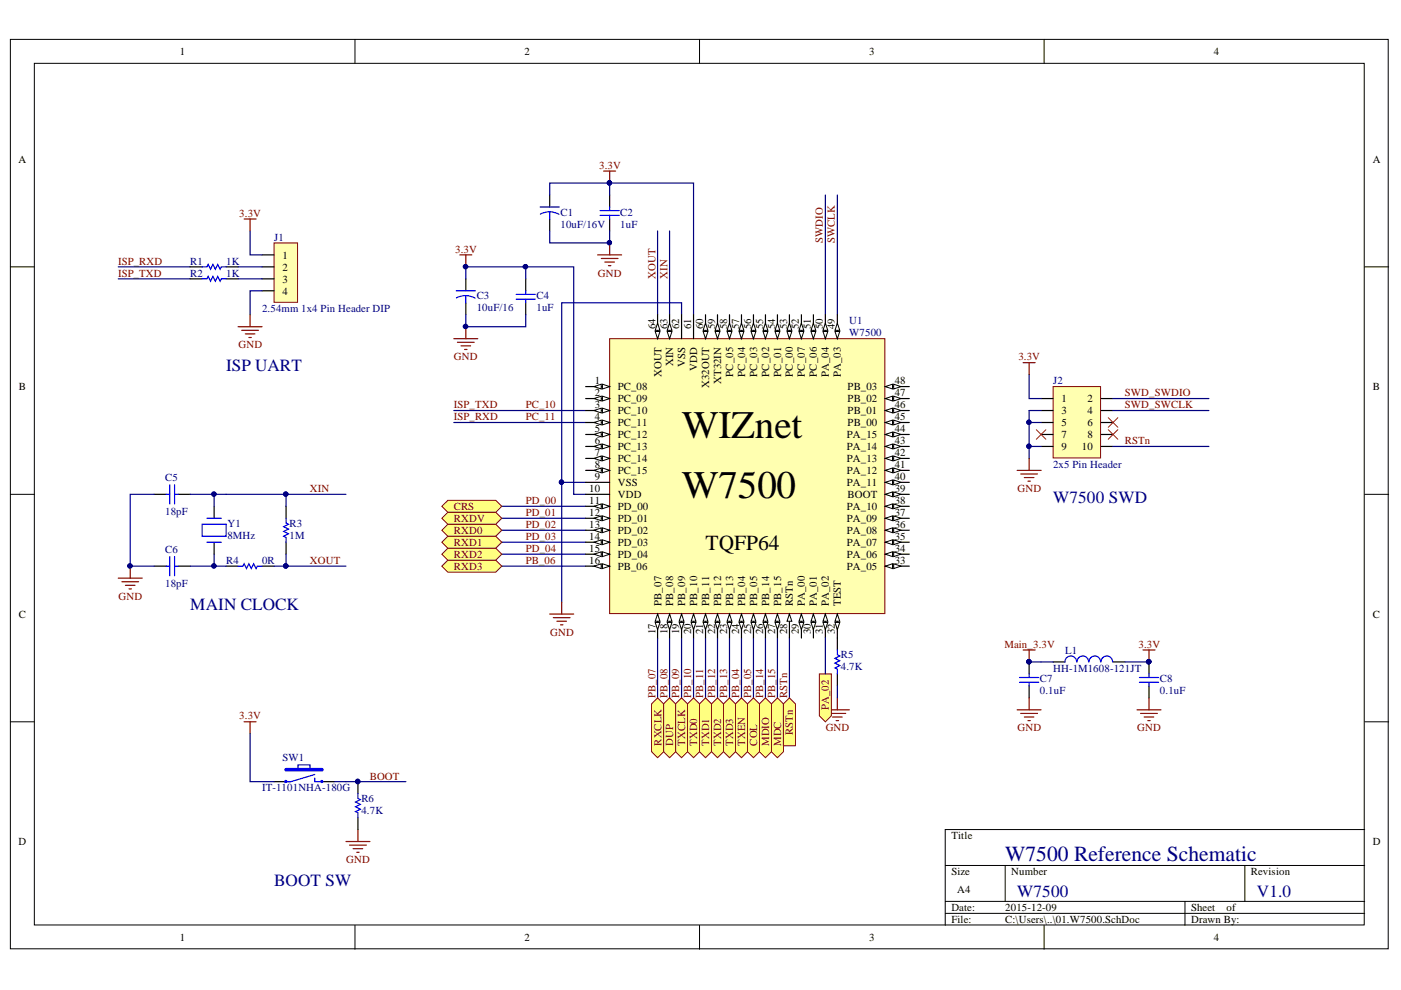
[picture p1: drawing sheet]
<svg xmlns="http://www.w3.org/2000/svg" width="297mm" height="210mm" viewBox="0 0 297 210" stroke-linecap="round" stroke-linejoin="round" font-family="sans-serif">
<defs><g id="words">
<g font-size="8.3">
<text x="144.5" y="92.9">WIZnet</text>
<text x="144.5" y="105.5">W7500</text>
</g>
<text font-size="4.6" x="149.6" y="116.5">TQFP64</text>
<text font-size="4.6" fill="#000080" x="213.1" y="182.5">W7500 Reference Schematic</text>
<g font-size="3.6" fill="#000080">
<text x="48" y="78.7">ISP UART</text>
<text x="223.3" y="106.6">W7500 SWD</text>
<text x="40.3" y="129.4">MAIN CLOCK</text>
<text x="58.1" y="187.8">BOOT SW</text>
<text x="215.7" y="190.3">W7500</text>
<text x="266.5" y="190.3">V1.0</text>
</g>
<g font-size="2.3">
<text x="38.1" y="11.7">1</text>
<text x="111.2" y="11.7">2</text>
<text x="184.3" y="11.7">3</text>
<text x="257.4" y="11.7">4</text>
<text x="3.9" y="34.5">A</text>
<text x="291.1" y="34.5">A</text>
<text x="59.9" y="54.8">1</text>
<text x="59.9" y="57.4">2</text>
<text x="59.9" y="59.9">3</text>
<text x="59.9" y="62.4">4</text>
<text x="139" y="69.8" transform="rotate(-90 139 69.8)">64</text>
<text x="141.5" y="69.8" transform="rotate(-90 141.5 69.8)">63</text>
<text x="144" y="69.8" transform="rotate(-90 144 69.8)">62</text>
<text x="146.6" y="69.8" transform="rotate(-90 146.6 69.8)">61</text>
<text x="149.1" y="69.8" transform="rotate(-90 149.1 69.8)">60</text>
<text x="151.6" y="69.8" transform="rotate(-90 151.6 69.8)">59</text>
<text x="154.2" y="69.8" transform="rotate(-90 154.2 69.8)">58</text>
<text x="156.7" y="69.8" transform="rotate(-90 156.7 69.8)">57</text>
<text x="159.2" y="69.8" transform="rotate(-90 159.2 69.8)">56</text>
<text x="161.8" y="69.8" transform="rotate(-90 161.8 69.8)">55</text>
<text x="164.3" y="69.8" transform="rotate(-90 164.3 69.8)">54</text>
<text x="166.9" y="69.8" transform="rotate(-90 166.9 69.8)">53</text>
<text x="169.4" y="69.8" transform="rotate(-90 169.4 69.8)">52</text>
<text x="171.9" y="69.8" transform="rotate(-90 171.9 69.8)">51</text>
<text x="174.5" y="69.8" transform="rotate(-90 174.5 69.8)">50</text>
<text x="177" y="69.8" transform="rotate(-90 177 69.8)">49</text>
<text x="142.8" y="77.7" transform="rotate(-90 142.8 77.7)">XIN</text>
<text x="145.3" y="77.8" transform="rotate(-90 145.3 77.8)">VSS</text>
<text x="4" y="82.7">B</text>
<text x="126.1" y="81.5">1</text>
<text x="126.1" y="84">2</text>
<text x="131" y="82.7">PC_08</text>
<text x="140.2" y="79.9" transform="rotate(-90 140.2 79.9)">XOUT</text>
<text x="147.8" y="78.6" transform="rotate(-90 147.8 78.6)">VDD</text>
<text x="150.4" y="82.2" transform="rotate(-90 150.4 82.2)">X32OUT</text>
<text x="152.9" y="81.4" transform="rotate(-90 152.9 81.4)">XT32IN</text>
<text x="155.4" y="79.9" transform="rotate(-90 155.4 79.9)">PC_05</text>
<text x="158" y="79.9" transform="rotate(-90 158 79.9)">PC_04</text>
<text x="160.5" y="79.9" transform="rotate(-90 160.5 79.9)">PC_03</text>
<text x="163.1" y="79.9" transform="rotate(-90 163.1 79.9)">PC_02</text>
<text x="165.6" y="79.9" transform="rotate(-90 165.6 79.9)">PC_01</text>
<text x="168.1" y="79.9" transform="rotate(-90 168.1 79.9)">PC_00</text>
<text x="170.7" y="79.9" transform="rotate(-90 170.7 79.9)">PC_07</text>
<text x="173.2" y="79.9" transform="rotate(-90 173.2 79.9)">PC_06</text>
<text x="175.7" y="79.9" transform="rotate(-90 175.7 79.9)">PA_04</text>
<text x="178.3" y="79.9" transform="rotate(-90 178.3 79.9)">PA_03</text>
<text x="179.7" y="82.7">PB_03</text>
<text x="189.7" y="84">47</text>
<text x="189.7" y="81.5">48</text>
<text x="291.1" y="82.7">B</text>
<text x="126.1" y="86.5">3</text>
<text x="126.1" y="89.1">4</text>
<text x="131" y="85.3">PC_09</text>
<text x="131" y="87.8">PC_10</text>
<text x="179.7" y="87.8">PB_01</text>
<text x="179.7" y="85.3">PB_02</text>
<text x="189.7" y="89.1">45</text>
<text x="189.7" y="86.5">46</text>
<text x="225" y="85.3">1</text>
<text x="225" y="87.8">3</text>
<text x="230.5" y="85.3">2</text>
<text x="230.5" y="87.8">4</text>
<text x="126.1" y="91.6">5</text>
<text x="126.1" y="94.1">6</text>
<text x="131" y="90.3">PC_11</text>
<text x="131" y="92.9">PC_12</text>
<text x="131" y="95.4">PC_13</text>
<text x="179.5" y="95.4">PA_14</text>
<text x="179.5" y="92.9">PA_15</text>
<text x="179.7" y="90.3">PB_00</text>
<text x="189.7" y="94.1">43</text>
<text x="189.7" y="91.6">44</text>
<text x="225" y="90.3">5</text>
<text x="225" y="92.9">7</text>
<text x="225" y="95.4">9</text>
<text x="229.4" y="95.4">10</text>
<text x="230.5" y="90.3">6</text>
<text x="230.5" y="92.9">8</text>
<text x="126.1" y="96.7">7</text>
<text x="126.1" y="99.2">8</text>
<text x="126.1" y="101.7">9</text>
<text x="131" y="97.9">PC_14</text>
<text x="131" y="100.5">PC_15</text>
<text x="179.5" y="100.5">PA_12</text>
<text x="179.5" y="97.9">PA_13</text>
<text x="189.7" y="101.7">40</text>
<text x="189.7" y="99.2">41</text>
<text x="189.7" y="96.7">42</text>
<text x="124.9" y="104.4">10</text>
<text x="124.9" y="106.9">11</text>
<text x="131" y="103">VSS</text>
<text x="131" y="105.6">VDD</text>
<text x="179.5" y="103">PA_11</text>
<text x="179.7" y="105.6">BOOT</text>
<text x="189.7" y="106.9">38</text>
<text x="189.7" y="104.4">39</text>
<text x="124.9" y="109.4">12</text>
<text x="124.9" y="112">13</text>
<text x="131" y="108.2">PD_00</text>
<text x="131" y="110.7">PD_01</text>
<text x="131" y="113.2">PD_02</text>
<text x="179.5" y="113.2">PA_08</text>
<text x="179.5" y="110.7">PA_09</text>
<text x="179.5" y="108.2">PA_10</text>
<text x="189.7" y="112">36</text>
<text x="189.7" y="109.4">37</text>
<text x="124.9" y="114.5">14</text>
<text x="124.9" y="117">15</text>
<text x="124.9" y="119.6">16</text>
<text x="131" y="115.8">PD_03</text>
<text x="131" y="118.3">PD_04</text>
<text x="179.5" y="118.3">PA_06</text>
<text x="179.5" y="115.8">PA_07</text>
<text x="189.7" y="119.6">33</text>
<text x="189.7" y="117">34</text>
<text x="189.7" y="114.5">35</text>
<text x="131" y="120.8">PB_06</text>
<text x="179.5" y="120.8">PA_05</text>
<text x="4" y="131">C</text>
<text x="140.2" y="128.4" transform="rotate(-90 140.2 128.4)">PB_07</text>
<text x="142.8" y="128.4" transform="rotate(-90 142.8 128.4)">PB_08</text>
<text x="145.3" y="128.4" transform="rotate(-90 145.3 128.4)">PB_09</text>
<text x="147.8" y="128.4" transform="rotate(-90 147.8 128.4)">PB_10</text>
<text x="150.4" y="128.4" transform="rotate(-90 150.4 128.4)">PB_11</text>
<text x="152.9" y="128.4" transform="rotate(-90 152.9 128.4)">PB_12</text>
<text x="155.4" y="128.4" transform="rotate(-90 155.4 128.4)">PB_13</text>
<text x="158" y="128.4" transform="rotate(-90 158 128.4)">PB_04</text>
<text x="160.5" y="128.4" transform="rotate(-90 160.5 128.4)">PB_05</text>
<text x="163.1" y="128.4" transform="rotate(-90 163.1 128.4)">PB_14</text>
<text x="165.6" y="128.4" transform="rotate(-90 165.6 128.4)">PB_15</text>
<text x="168.1" y="128.4" transform="rotate(-90 168.1 128.4)">RSTn</text>
<text x="170.7" y="128.4" transform="rotate(-90 170.7 128.4)">PA_00</text>
<text x="173.2" y="128.4" transform="rotate(-90 173.2 128.4)">PA_01</text>
<text x="175.7" y="128.4" transform="rotate(-90 175.7 128.4)">PA_02</text>
<text x="178.3" y="128.4" transform="rotate(-90 178.3 128.4)">TEST</text>
<text x="291.1" y="131">C</text>
<text x="139" y="134.5" transform="rotate(-90 139 134.5)">17</text>
<text x="141.5" y="134.5" transform="rotate(-90 141.5 134.5)">18</text>
<text x="144" y="134.5" transform="rotate(-90 144 134.5)">19</text>
<text x="146.6" y="134.5" transform="rotate(-90 146.6 134.5)">20</text>
<text x="149.1" y="134.5" transform="rotate(-90 149.1 134.5)">21</text>
<text x="151.6" y="134.5" transform="rotate(-90 151.6 134.5)">22</text>
<text x="154.2" y="134.5" transform="rotate(-90 154.2 134.5)">23</text>
<text x="156.7" y="134.5" transform="rotate(-90 156.7 134.5)">24</text>
<text x="159.2" y="134.5" transform="rotate(-90 159.2 134.5)">25</text>
<text x="161.8" y="134.5" transform="rotate(-90 161.8 134.5)">26</text>
<text x="164.3" y="134.5" transform="rotate(-90 164.3 134.5)">27</text>
<text x="166.9" y="134.5" transform="rotate(-90 166.9 134.5)">28</text>
<text x="169.4" y="134.5" transform="rotate(-90 169.4 134.5)">29</text>
<text x="171.9" y="134.5" transform="rotate(-90 171.9 134.5)">30</text>
<text x="174.5" y="134.5" transform="rotate(-90 174.5 134.5)">31</text>
<text x="177" y="134.5" transform="rotate(-90 177 134.5)">32</text>
<text x="3.9" y="179.2">D</text>
<text x="201.7" y="177.9">Title</text>
<text x="291.1" y="179.2">D</text>
<text x="201.7" y="185.6">Size</text>
<text x="214.4" y="185.6">Number</text>
<text x="265.2" y="185.6">Revision</text>
<text x="203" y="189.4">A4</text>
<text x="201.7" y="193.2">Date:</text>
<text x="201.7" y="195.7">File:</text>
<text x="213.1" y="193.2">2015-12-09</text>
<text x="213.1" y="195.7">C:\Users\..\01.W7500.SchDoc</text>
<text x="252.5" y="193.2">Sheet</text>
<text x="252.5" y="195.7">Drawn By:</text>
<text x="260.1" y="193.2">of</text>
<text x="38.1" y="199.5">1</text>
<text x="111.2" y="199.5">2</text>
<text x="184.3" y="199.5">3</text>
<text x="257.4" y="199.5">4</text>
</g>
<g font-size="2.3" fill="#800000">
<text x="127" y="35.7">3.3V</text>
<text x="50.7" y="46">3.3V</text>
<text x="96.5" y="53.6">3.3V</text>
<text x="174.5" y="51.5" transform="rotate(-90 174.5 51.5)">SWDIO</text>
<text x="177" y="51.5" transform="rotate(-90 177 51.5)">SWCLK</text>
<text x="25" y="56.1">ISP_RXD</text>
<text x="25" y="58.6">ISP_TXD</text>
<text x="126.8" y="58.6">GND</text>
<text x="139" y="59.2" transform="rotate(-90 139 59.2)">XOUT</text>
<text x="141.5" y="59.2" transform="rotate(-90 141.5 59.2)">XIN</text>
<text x="50.6" y="73.9">GND</text>
<text x="96.2" y="76.4">GND</text>
<text x="215.9" y="76.4">3.3V</text>
<text x="238.5" y="84">SWD_SWDIO</text>
<text x="96.2" y="89.1">ISP_RXD</text>
<text x="96.2" y="86.5">ISP_TXD</text>
<text x="111.5" y="86.5">PC_10</text>
<text x="111.5" y="89.1">PC_11</text>
<text x="238.5" y="86.5">SWD_SWCLK</text>
<text x="238.5" y="94.1">RSTn</text>
<text x="65.7" y="104.4">XIN</text>
<text x="111.5" y="106.9">PD_00</text>
<text x="215.7" y="104.4">GND</text>
<text x="96.2" y="113.2">RXD0</text>
<text x="96.2" y="110.7">RXDV</text>
<text x="96.2" y="108.2">CRS</text>
<text x="111.5" y="109.4">PD_01</text>
<text x="111.5" y="112">PD_02</text>
<text x="65.7" y="119.6">XOUT</text>
<text x="96.2" y="118.3">RXD2</text>
<text x="96.2" y="115.8">RXD1</text>
<text x="111.5" y="114.5">PD_03</text>
<text x="111.5" y="117">PD_04</text>
<text x="111.5" y="119.6">PB_06</text>
<text x="96.2" y="120.8">RXD3</text>
<text x="25.1" y="127.2">GND</text>
<text x="116.6" y="134.8">GND</text>
<text x="213" y="137.3">Main_3.3V</text>
<text x="241.4" y="137.3">3.3V</text>
<text x="139" y="148" transform="rotate(-90 139 148)">PB_07</text>
<text x="141.5" y="148" transform="rotate(-90 141.5 148)">PB_08</text>
<text x="144" y="148" transform="rotate(-90 144 148)">PB_09</text>
<text x="146.6" y="148" transform="rotate(-90 146.6 148)">PB_10</text>
<text x="149.1" y="148" transform="rotate(-90 149.1 148)">PB_11</text>
<text x="151.6" y="148" transform="rotate(-90 151.6 148)">PB_12</text>
<text x="154.2" y="148" transform="rotate(-90 154.2 148)">PB_13</text>
<text x="156.7" y="148" transform="rotate(-90 156.7 148)">PB_04</text>
<text x="159.2" y="148" transform="rotate(-90 159.2 148)">PB_05</text>
<text x="161.8" y="148" transform="rotate(-90 161.8 148)">PB_14</text>
<text x="164.3" y="148" transform="rotate(-90 164.3 148)">PB_15</text>
<text x="166.9" y="148" transform="rotate(-90 166.9 148)">RSTn</text>
<text x="50.7" y="152.5">3.3V</text>
<text x="168.1" y="155.8" transform="rotate(-90 168.1 155.8)">RSTn</text>
<text x="175.1" y="155.1">GND</text>
<text x="175.7" y="150.5" transform="rotate(-90 175.7 150.5)">PA_02</text>
<text x="215.7" y="155.1">GND</text>
<text x="241.1" y="155.1">GND</text>
<text x="140.2" y="158.1" transform="rotate(-90 140.2 158.1)">RXCLK</text>
<text x="142.8" y="158.1" transform="rotate(-90 142.8 158.1)">DUP</text>
<text x="145.3" y="158.1" transform="rotate(-90 145.3 158.1)">TXCLK</text>
<text x="147.8" y="158.1" transform="rotate(-90 147.8 158.1)">TXD0</text>
<text x="150.4" y="158.1" transform="rotate(-90 150.4 158.1)">TXD1</text>
<text x="152.9" y="158.1" transform="rotate(-90 152.9 158.1)">TXD2</text>
<text x="155.4" y="158.1" transform="rotate(-90 155.4 158.1)">TXD3</text>
<text x="158" y="158.1" transform="rotate(-90 158 158.1)">TXEN</text>
<text x="160.5" y="158.1" transform="rotate(-90 160.5 158.1)">COL</text>
<text x="163.1" y="158.1" transform="rotate(-90 163.1 158.1)">MDIO</text>
<text x="165.6" y="158.1" transform="rotate(-90 165.6 158.1)">MDC</text>
<text x="78.4" y="165.3">BOOT</text>
<text x="73.4" y="183">GND</text>
</g>
<g font-size="2.3" fill="#000080">
<text x="118.8" y="45.7">C1</text>
<text x="131.5" y="45.7">C2</text>
<text x="58.1" y="51">J1</text>
<text x="118.8" y="48.3">10uF/16V</text>
<text x="131.5" y="48.3">1uF</text>
<text x="40.3" y="56.1">R1</text>
<text x="40.3" y="58.6">R2</text>
<text x="48" y="56.1">1K</text>
<text x="48" y="58.6">1K</text>
<text x="101.1" y="63.5">C3</text>
<text x="101.1" y="66">10uF/16</text>
<text x="113.7" y="63.5">C4</text>
<text x="113.7" y="66">1uF</text>
<text x="55.6" y="66.2">2.54mm 1x4 Pin Header DIP</text>
<text x="180.1" y="68.8">U1</text>
<text x="180.1" y="71.3">W7500</text>
<text x="223.3" y="81.5">J2</text>
<text x="35" y="102">C5</text>
<text x="223.3" y="99.2">2x5 Pin Header</text>
<text x="35" y="109.2">18pF</text>
<text x="48.2" y="111.7">Y1</text>
<text x="61.4" y="111.7">R3</text>
<text x="35" y="117.3">C6</text>
<text x="48" y="119.6">R4</text>
<text x="48.2" y="114.2">8MHz</text>
<text x="55.6" y="119.6">0R</text>
<text x="61.4" y="114.2">1M</text>
<text x="35" y="124.4">18pF</text>
<text x="178.3" y="139.6">R5</text>
<text x="178.3" y="142.1">4.7K</text>
<text x="223.3" y="142.4">HH-1M1608-121JT</text>
<text x="225.8" y="138.6">L1</text>
<text x="220.5" y="144.7">C7</text>
<text x="220.5" y="147.2">0.1uF</text>
<text x="245.9" y="144.7">C8</text>
<text x="245.9" y="147.2">0.1uF</text>
<text x="59.9" y="161.4">SW1</text>
<text x="55.6" y="167.8">IT-1101NHA-180G</text>
<text x="76.6" y="170.1">R6</text>
<text x="76.6" y="172.6">4.7K</text>
</g>
</g></defs>
<g fill="#fff" stroke="#000" stroke-width=".21">
<path d="M2.2 8.4h292.1v192.8h-292.1z"/>
<path d="M7.3 13.4h281.9v182.7h-281.9z"/>
</g>
<g fill="none" stroke="#000" stroke-width=".21">
<path d="M75.3 8.4v5M148.3 8.4v5M221.4 8.4v5M2.2 56.6h5.1M289.3 56.6h5.1M2.2 104.8h5.1M289.3 104.8h5.1M2.2 153h5.1M289.3 153h5.1M289.3 175.9h-88.9v20.3M75.3 196.2v5.1M148.3 196.2v5.1"/>
<path d="M200.4 183.5h88.9M200.4 191.1h88.9M200.4 193.7h88.9M213.1 183.5v7.6M221.4 196.2v5.1M251.2 191.1v5.1M263.9 183.5v7.6"/>
</g>
<g fill="none" stroke="#000080" stroke-width=".25">
<path d="M129.3 38.8h17.7v27.9M98.8 59.1v-2.5h12.7v2.5M116.5 49v2.5h12.8v-2.5M116.5 41.4v-2.6h12.8v2.6M139.4 49v17.7M142 49v17.7M175 41.4v25.3M177.5 41.4v25.3M98.8 66.7v2.6h12.7v-2.6M144.5 66.7v-2.5h-25.4v38.1M96.2 89.6h28M96.2 87h28"/>
<path d="M106.4 117.5h17.8M106.4 115h17.8M106.4 112.4h17.8M106.4 109.9h17.8M106.4 107.3h17.8M124.2 102.3h-5.1v25.4M106.4 120h17.8M139.4 135.3v12.7M142 135.3v12.7M144.5 135.3v12.7M147 135.3v12.7M149.6 135.3v12.7"/>
<path d="M152.1 135.3v12.7M154.7 135.3v12.7M157.2 135.3v12.7M159.7 135.3v12.7M162.3 135.3v12.7M164.8 135.3v12.7M167.4 135.3v12.7M70.8 165.7h15.3"/>
</g>
<g fill="#000080" stroke="#000080" stroke-width=".21">
<circle cx="119" cy="102.2" r=".46"/>
<circle cx="98.7" cy="56.5" r=".46"/>
<circle cx="98.7" cy="69.2" r=".46"/>
<circle cx="111.4" cy="56.5" r=".46"/>
<circle cx="129.2" cy="51.5" r=".46"/>
<circle cx="129.2" cy="38.8" r=".46"/>
<circle cx="75.8" cy="165.7" r=".46"/>
</g>
<g fill="none" stroke="#800000" stroke-width=".25">
<path d="M128 36.3h2.5M129.3 36.3v2.5M97.5 54h2.5M98.8 54v2.6M126.7 54h5.1M127.5 54.8h3.5M128.2 55.6h2.1M129 56.3h.5M129.3 51.5v2.5M96.2 71.8h5.1M97 72.6h3.5M97.7 73.3h2.1"/>
<path d="M98.5 74.1h.5M98.8 69.3v2.5M116.5 130.2h5.1M117.3 131h3.6M118.1 131.7h2M118.8 132.5h.5M119.1 127.7v2.5M51.8 153h2.5M53 153v2.6M73.4 178.4h5M74.1 179.2h3.6M74.9 179.9h2"/>
<path d="M75.9 175.9v2.5M75.6 180.7h.5"/>
</g>
<path d="M98.8 59.1v2.6M111.5 59.1v2.6M116.5 41.4v2.5M116.5 46.4v2.6M129.3 41.4v2.5M129.3 46.4v2.6M98.8 64.2v2.5M111.5 64.2v2.5" fill="none" stroke="#000" stroke-width=".25"/>
<g fill="none" stroke="#00f" stroke-width=".25">
<path d="M114.5 43.9h4.1M116.5 44.9l1.3 .2 .7 .3M116.5 44.9l-1.2 .2-.7 .3M116.5 44.9v1.5M127.2 45.7h4.1M127.2 44.7h4.1M129.3 43.9v.8M129.3 45.7v.7M96.7 61.7h4.1M98.8 62.7l.8 .1 1.1 .4M98.8 62.7l-1.3 .1-.7 .4M98.8 62.7v1.5"/>
<path d="M109.4 63.4h4.1M109.4 62.4h4.1M111.5 61.7v.7M111.5 63.4v.8"/>
</g>
<path d="M223.3 82h10v15.1h-10z" fill="#ffffb0" stroke="#800000" stroke-width=".21"/>
<path d="M220.7 84.5h2.6M220.7 87h2.6M220.7 89.6h2.6M220.7 92.1h2.6M220.7 94.7h2.6M233.4 84.5h2.6M233.4 87h2.6M233.4 89.6h2.6M233.4 92.1h2.6M233.4 94.7h2.6" fill="none" stroke="#000" stroke-width=".25"/>
<path d="M218.2 79.4v5.1h2.5M218.2 94.7h2.5M218.2 89.6h2.5M220.7 87h-2.5v10.2" fill="none" stroke="#000080" stroke-width=".25"/>
<g fill="#000080" stroke="#000080" stroke-width=".21">
<circle cx="218.1" cy="89.5" r=".46"/>
<circle cx="218.1" cy="94.6" r=".46"/>
</g>
<path d="M216.9 76.9h2.6M218.2 76.9v2.5M215.7 99.7h5M218.2 97.2v2.5M216.4 100.5h3.6M217.2 101.3h2M217.9 102h.5" fill="none" stroke="#800000" stroke-width=".25"/>
<path d="M219.7 91.1l2.1 2M221.8 91.1l-2.1 2M235 88.6l2 2M235 91.1l2 2M237 88.6l-2 2M237 91.1l-2 2" fill="none" stroke="#f00" stroke-width=".21"/>
<g fill="#ffff80" stroke="#800000" stroke-width=".21">
<path d="M158.5 149.2l1.2-1.2 1.3 1.2v10.2l-1.3 1.3-1.2-1.3z" fill-rule="evenodd"/>
<path d="M155.9 149.2l1.3-1.2 1.3 1.2v10.2l-1.3 1.3-1.3-1.3z" fill-rule="evenodd"/>
<path d="M153.4 149.2l1.3-1.2 1.2 1.2v10.2l-1.2 1.3-1.3-1.3z" fill-rule="evenodd"/>
<path d="M150.9 149.2l1.2-1.2 1.3 1.2v10.2l-1.3 1.3-1.2-1.3z" fill-rule="evenodd"/>
<path d="M148.3 149.2l1.3-1.2 1.3 1.2v10.2l-1.3 1.3-1.3-1.3z" fill-rule="evenodd"/>
<path d="M145.8 149.2l1.2-1.2 1.3 1.2v10.2l-1.3 1.3-1.2-1.3z" fill-rule="evenodd"/>
<path d="M143.2 149.2l1.3-1.2 1.3 1.2v10.2l-1.3 1.3-1.3-1.3z" fill-rule="evenodd"/>
<path d="M140.7 149.2l1.3-1.2 1.2 1.2v10.2l-1.2 1.3-1.3-1.3z" fill-rule="evenodd"/>
<path d="M138.1 149.2l1.3-1.2 1.3 1.2v10.2l-1.3 1.3-1.3-1.3z" fill-rule="evenodd"/>
<path d="M93.7 120l1.3-1.2h10.1l1.3 1.2-1.3 1.3h-10.1z" fill-rule="evenodd"/>
<path d="M93.7 117.5l1.3-1.3h10.1l1.3 1.3-1.3 1.3h-10.1z" fill-rule="evenodd"/>
<path d="M93.7 115l1.3-1.3h10.1l1.3 1.3-1.3 1.2h-10.1z" fill-rule="evenodd"/>
<path d="M93.7 112.4l1.3-1.2h10.1l1.3 1.2-1.3 1.3h-10.1z" fill-rule="evenodd"/>
<path d="M93.7 109.9l1.3-1.3h10.1l1.3 1.3-1.3 1.3h-10.1z" fill-rule="evenodd"/>
<path d="M93.7 107.3l1.3-1.2h10.1l1.3 1.2-1.3 1.3h-10.1z" fill-rule="evenodd"/>
<path d="M163.6 149.2l1.2-1.2 1.3 1.2v10.2l-1.3 1.3-1.2-1.3z" fill-rule="evenodd"/>
<path d="M161 149.2l1.3-1.2 1.3 1.2v10.2l-1.3 1.3-1.3-1.3z" fill-rule="evenodd"/>
</g>
<path d="M177.5 135.3v2.5M177.5 142.9v2.5" fill="none" stroke="#000" stroke-width=".25"/>
<path d="M177.5 137.8v1l.5 .3-1 .5 1 .5-1 .5 1 .5-1 .5 .5 .3v1" fill="none" stroke="#00f" stroke-width=".25"/>
<path d="M175 150.5h5.1M175.8 151.3h3.5M176.5 152h2.1M177.3 152.8h.5M177.5 148v2.5" fill="none" stroke="#800000" stroke-width=".25"/>
<path d="M111.5 56.6h10.1v48.2h2.6M177.5 145.4v2.6" fill="none" stroke="#000080" stroke-width=".25"/>
<circle cx="111.4" cy="56.5" r=".46" fill="#000080" stroke="#000080" stroke-width=".21"/>
<path d="M58.1 51.5h5v12.6h-5z" fill="#ffffb0" stroke="#800000" stroke-width=".21"/>
<g fill="none" stroke="#000" stroke-width=".25">
<path d="M40.3 56.6h2.6M40.3 59.1h2.6M47.9 56.6h2.6M47.9 59.1h2.6M55.6 54h2.5M55.6 56.6h2.5M55.6 59.1h2.5M55.6 61.7h2.5M32.7 104.8h2.5M37.8 104.8h2.5M45.4 107.3v2.6M45.4 115v2.5"/>
<path d="M60.6 107.3v2.6M60.6 115v2.5M32.7 120h2.5M37.8 120h2.5M47.9 120h2.6M55.6 120h2.5M58.1 165.7h2.5M68.3 165.7h2.5M75.9 165.7v2.6M75.9 173.3v2.6"/>
</g>
<g fill="none" stroke="#000080" stroke-width=".25">
<path d="M25.1 56.6h15.2M25.1 59.1h15.2M50.5 56.6h5.1M50.5 59.1h5.1M53 49v5h2.6M55.6 61.7h-2.6v5M236 84.5h20.3M236 87h20.3M236 94.7h20.3M32.7 104.8h-5.1v15.2h5.1M40.3 104.8h5.1v2.5M45.4 117.5v2.5h-5.1"/>
<path d="M45.4 104.8h15.2v2.5M60.6 104.8h12.8M60.6 120h12.8M53 155.6v10.1h5.1"/>
</g>
<path d="M51.8 46.4h2.5M53 46.4v2.6M50.5 69.3h5.1M51.2 70h3.6M52 70.8h2M52.8 71.6h.5M53 66.7v2.6M25.1 122.6h5.1M25.8 123.3h3.6M26.6 124.1h2M27.4 124.9h.5M27.6 120v2.6" fill="none" stroke="#800000" stroke-width=".25"/>
<g fill="none" stroke="#00f" stroke-width=".25">
<path d="M42.9 56.6h1l.2-.5 .5 1 .5-1 .6 1 .5-1 .5 1 .2-.5h1M42.9 59.1h1l.2-.5 .5 1 .5-1 .6 1 .5-1 .5 1 .2-.5h1M35.2 104.8h.8M36 102.8v4M36 118v4.1M37 102.8v4M37 118v4.1M37 104.8h.8M42.9 111.2h5v2.5h-5zM43.9 109.9h3M43.9 115h3M60.6 109.9v1l.6 .3-1.1 .5 1.1 .5-1.1 .5 1.1 .5-1.1 .5 .5 .2v1.1"/>
<path d="M35.2 120h.8M37 120h.8M50.5 120h1l.3-.5 .5 1 .5-1 .5 1 .5-1 .5 1 .2-.5h1.1M60.6 165.7h1.1h-1.1M63.2 163.2v-1h2.5v1M66.7 165v.7h1.6M66.7 164.2l-5 1.5M75.9 168.3v1l.5 .2-1 .5 1 .6-1 .5 1 .5-1 .5 .5 .2v1"/>
<circle cx="60.6" cy="165.7" r=".22"/>
<circle cx="68.2" cy="165.7" r=".21"/>
</g>
<path d="M60.6 163.2h7.7" fill="none" stroke="#00f" stroke-width=".76"/>
<g fill="#000080" stroke="#000080" stroke-width=".21">
<circle cx="75.8" cy="165.7" r=".46"/>
<circle cx="45.3" cy="104.8" r=".46"/>
<circle cx="45.3" cy="120" r=".46"/>
<circle cx="27.6" cy="120" r=".46"/>
<circle cx="60.6" cy="104.8" r=".46"/>
<circle cx="60.6" cy="120" r=".46"/>
</g>
<path d="M129.3 71.8h58.3v58.3h-58.3z" fill="#ffffb0" stroke="#800000" stroke-width=".21"/>
<path d="M124.2 82h5.1" fill="none" stroke="#000" stroke-width=".25"/>
<g fill="#fff" stroke="#000" stroke-width=".21">
<path d="M127.7 81.5l1.6 .5-1.6 .5z"/>
<path d="M126 82l1.5-.5v1z"/>
</g>
<path d="M124.2 84.5h5.1" fill="none" stroke="#000" stroke-width=".25"/>
<g fill="#fff" stroke="#000" stroke-width=".21">
<path d="M127.7 84l1.6 .5-1.6 .5z"/>
<path d="M126 84.5l1.5-.5v1z"/>
</g>
<path d="M124.2 87h5.1" fill="none" stroke="#000" stroke-width=".25"/>
<g fill="#fff" stroke="#000" stroke-width=".21">
<path d="M127.7 86.5l1.6 .5-1.6 .5z"/>
<path d="M126 87l1.5-.5v1z"/>
</g>
<path d="M124.2 89.6h5.1" fill="none" stroke="#000" stroke-width=".25"/>
<g fill="#fff" stroke="#000" stroke-width=".21">
<path d="M127.7 89.1l1.6 .5-1.6 .5z"/>
<path d="M126 89.6l1.5-.5v1z"/>
</g>
<path d="M124.2 92.1h5.1" fill="none" stroke="#000" stroke-width=".25"/>
<g fill="#fff" stroke="#000" stroke-width=".21">
<path d="M127.7 91.6l1.6 .5-1.6 .5z"/>
<path d="M126 92.1l1.5-.5v1z"/>
</g>
<path d="M124.2 94.7h5.1" fill="none" stroke="#000" stroke-width=".25"/>
<g fill="#fff" stroke="#000" stroke-width=".21">
<path d="M127.7 94.1l1.6 .6-1.6 .5z"/>
<path d="M126 94.7l1.5-.6v1.1z"/>
</g>
<path d="M124.2 97.2h5.1" fill="none" stroke="#000" stroke-width=".25"/>
<g fill="#fff" stroke="#000" stroke-width=".21">
<path d="M127.7 96.7l1.6 .5-1.6 .5z"/>
<path d="M126 97.2l1.5-.5v1z"/>
</g>
<path d="M124.2 99.7h5.1" fill="none" stroke="#000" stroke-width=".25"/>
<g fill="#fff" stroke="#000" stroke-width=".21">
<path d="M127.7 99.2l1.6 .5-1.6 .5z"/>
<path d="M126 99.7l1.5-.5v1z"/>
</g>
<path d="M124.2 102.3h5.1M124.2 104.8h5.1M124.2 107.3h5.1" fill="none" stroke="#000" stroke-width=".25"/>
<g fill="#fff" stroke="#000" stroke-width=".21">
<path d="M127.7 106.8l1.6 .5-1.6 .6z"/>
<path d="M126 107.3l1.5-.5v1.1z"/>
</g>
<path d="M124.2 109.9h5.1" fill="none" stroke="#000" stroke-width=".25"/>
<g fill="#fff" stroke="#000" stroke-width=".21">
<path d="M127.7 109.4l1.6 .5-1.6 .5z"/>
<path d="M126 109.9l1.5-.5v1z"/>
</g>
<path d="M124.2 112.4h5.1" fill="none" stroke="#000" stroke-width=".25"/>
<g fill="#fff" stroke="#000" stroke-width=".21">
<path d="M127.7 111.9l1.6 .5-1.6 .5z"/>
<path d="M126 112.4l1.5-.5v1z"/>
</g>
<path d="M124.2 115h5.1" fill="none" stroke="#000" stroke-width=".25"/>
<g fill="#fff" stroke="#000" stroke-width=".21">
<path d="M127.7 114.5l1.6 .5-1.6 .5z"/>
<path d="M126 115l1.5-.5v1z"/>
</g>
<path d="M124.2 117.5h5.1" fill="none" stroke="#000" stroke-width=".25"/>
<g fill="#fff" stroke="#000" stroke-width=".21">
<path d="M127.7 117l1.6 .5-1.6 .5z"/>
<path d="M126 117.5l1.5-.5v1z"/>
</g>
<path d="M124.2 120h5.1" fill="none" stroke="#000" stroke-width=".25"/>
<g fill="#fff" stroke="#000" stroke-width=".21">
<path d="M127.7 119.5l1.6 .5-1.6 .5z"/>
<path d="M126 120l1.5-.5v1z"/>
</g>
<path d="M139.4 130.2v5.1" fill="none" stroke="#000" stroke-width=".25"/>
<g fill="#fff" stroke="#000" stroke-width=".21">
<path d="M139.4 130.2l.5 1.5h-1z"/>
<path d="M138.9 132h1l-.5 1.5z"/>
</g>
<path d="M142 130.2v5.1" fill="none" stroke="#000" stroke-width=".25"/>
<g fill="#fff" stroke="#000" stroke-width=".21">
<path d="M142 130.2l.5 1.5h-1z"/>
<path d="M141.5 132h1l-.5 1.5z"/>
</g>
<path d="M144.5 130.2v5.1" fill="none" stroke="#000" stroke-width=".25"/>
<g fill="#fff" stroke="#000" stroke-width=".21">
<path d="M144.5 130.2l.5 1.5h-1z"/>
<path d="M144 132h1l-.5 1.5z"/>
</g>
<path d="M147 130.2v5.1" fill="none" stroke="#000" stroke-width=".25"/>
<g fill="#fff" stroke="#000" stroke-width=".21">
<path d="M147 130.2l.6 1.5h-1.1z"/>
<path d="M146.5 132h1.1l-.6 1.5z"/>
</g>
<path d="M149.6 130.2v5.1" fill="none" stroke="#000" stroke-width=".25"/>
<g fill="#fff" stroke="#000" stroke-width=".21">
<path d="M149.6 130.2l.5 1.5h-1z"/>
<path d="M149.1 132h1l-.5 1.5z"/>
</g>
<path d="M152.1 130.2v5.1" fill="none" stroke="#000" stroke-width=".25"/>
<g fill="#fff" stroke="#000" stroke-width=".21">
<path d="M152.1 130.2l.5 1.5h-1z"/>
<path d="M151.6 132h1l-.5 1.5z"/>
</g>
<path d="M154.7 130.2v5.1" fill="none" stroke="#000" stroke-width=".25"/>
<g fill="#fff" stroke="#000" stroke-width=".21">
<path d="M154.7 130.2l.5 1.5h-1z"/>
<path d="M154.2 132h1l-.5 1.5z"/>
</g>
<path d="M157.2 130.2v5.1" fill="none" stroke="#000" stroke-width=".25"/>
<g fill="#fff" stroke="#000" stroke-width=".21">
<path d="M157.2 130.2l.5 1.5h-1z"/>
<path d="M156.7 132h1l-.5 1.5z"/>
</g>
<path d="M159.7 130.2v5.1" fill="none" stroke="#000" stroke-width=".25"/>
<g fill="#fff" stroke="#000" stroke-width=".21">
<path d="M159.7 130.2l.6 1.5h-1.1z"/>
<path d="M159.2 132h1.1l-.6 1.5z"/>
</g>
<path d="M162.3 130.2v5.1" fill="none" stroke="#000" stroke-width=".25"/>
<g fill="#fff" stroke="#000" stroke-width=".21">
<path d="M162.3 130.2l.5 1.5h-1z"/>
<path d="M161.8 132h1l-.5 1.5z"/>
</g>
<path d="M164.8 130.2v5.1" fill="none" stroke="#000" stroke-width=".25"/>
<g fill="#fff" stroke="#000" stroke-width=".21">
<path d="M164.8 130.2l.5 1.5h-1z"/>
<path d="M164.3 132h1l-.5 1.5z"/>
</g>
<path d="M167.4 130.2v5.1" fill="none" stroke="#000" stroke-width=".25"/>
<path d="M167.4 130.2l.5 1.5h-1z" fill="#fff" stroke="#000" stroke-width=".21"/>
<path d="M169.9 130.2v5.1" fill="none" stroke="#000" stroke-width=".25"/>
<g fill="#fff" stroke="#000" stroke-width=".21">
<path d="M169.9 130.2l.5 1.5h-1z"/>
<path d="M169.4 132h1l-.5 1.5z"/>
</g>
<path d="M172.5 130.2v5.1" fill="none" stroke="#000" stroke-width=".25"/>
<g fill="#fff" stroke="#000" stroke-width=".21">
<path d="M172.5 130.2l.5 1.5h-1.1z"/>
<path d="M171.9 132h1.1l-.5 1.5z"/>
</g>
<path d="M175 130.2v5.1" fill="none" stroke="#000" stroke-width=".25"/>
<g fill="#fff" stroke="#000" stroke-width=".21">
<path d="M175 130.2l.5 1.5h-1z"/>
<path d="M174.5 132h1l-.5 1.5z"/>
</g>
<path d="M177.5 130.2v5.1" fill="none" stroke="#000" stroke-width=".25"/>
<g fill="#fff" stroke="#000" stroke-width=".21">
<path d="M177.5 130.2l.5 1.5h-1z"/>
<path d="M177 132h1l-.5 1.5z"/>
</g>
<path d="M187.7 120h5.1" fill="none" stroke="#000" stroke-width=".25"/>
<g fill="#fff" stroke="#000" stroke-width=".21">
<path d="M187.7 120l1.5-.5v1z"/>
<path d="M189.5 119.5l1.5 .5-1.5 .5z"/>
</g>
<path d="M187.7 117.5h5.1" fill="none" stroke="#000" stroke-width=".25"/>
<g fill="#fff" stroke="#000" stroke-width=".21">
<path d="M187.7 117.5l1.5-.5v1z"/>
<path d="M189.5 117l1.5 .5-1.5 .5z"/>
</g>
<path d="M187.7 115h5.1" fill="none" stroke="#000" stroke-width=".25"/>
<g fill="#fff" stroke="#000" stroke-width=".21">
<path d="M187.7 115l1.5-.5v1z"/>
<path d="M189.5 114.5l1.5 .5-1.5 .5z"/>
</g>
<path d="M187.7 112.4h5.1" fill="none" stroke="#000" stroke-width=".25"/>
<g fill="#fff" stroke="#000" stroke-width=".21">
<path d="M187.7 112.4l1.5-.5v1z"/>
<path d="M189.5 111.9l1.5 .5-1.5 .5z"/>
</g>
<path d="M187.7 109.9h5.1" fill="none" stroke="#000" stroke-width=".25"/>
<g fill="#fff" stroke="#000" stroke-width=".21">
<path d="M187.7 109.9l1.5-.5v1z"/>
<path d="M189.5 109.4l1.5 .5-1.5 .5z"/>
</g>
<path d="M187.7 107.3h5.1" fill="none" stroke="#000" stroke-width=".25"/>
<g fill="#fff" stroke="#000" stroke-width=".21">
<path d="M187.7 107.3l1.5-.5v1.1z"/>
<path d="M189.5 106.8l1.5 .5-1.5 .6z"/>
</g>
<path d="M187.7 104.8h5.1" fill="none" stroke="#000" stroke-width=".25"/>
<g fill="#fff" stroke="#000" stroke-width=".21">
<path d="M187.7 104.8l1.5-.5v1z"/>
<path d="M189.5 104.3l1.5 .5-1.5 .5z"/>
</g>
<path d="M187.7 102.3h5.1" fill="none" stroke="#000" stroke-width=".25"/>
<g fill="#fff" stroke="#000" stroke-width=".21">
<path d="M187.7 102.3l1.5-.5v1z"/>
<path d="M189.5 101.8l1.5 .5-1.5 .5z"/>
</g>
<path d="M187.7 99.7h5.1" fill="none" stroke="#000" stroke-width=".25"/>
<g fill="#fff" stroke="#000" stroke-width=".21">
<path d="M187.7 99.7l1.5-.5v1z"/>
<path d="M189.5 99.2l1.5 .5-1.5 .5z"/>
</g>
<path d="M187.7 97.2h5.1" fill="none" stroke="#000" stroke-width=".25"/>
<g fill="#fff" stroke="#000" stroke-width=".21">
<path d="M187.7 97.2l1.5-.5v1z"/>
<path d="M189.5 96.7l1.5 .5-1.5 .5z"/>
</g>
<path d="M187.7 94.7h5.1" fill="none" stroke="#000" stroke-width=".25"/>
<g fill="#fff" stroke="#000" stroke-width=".21">
<path d="M187.7 94.7l1.5-.6v1.1z"/>
<path d="M189.5 94.1l1.5 .6-1.5 .5z"/>
</g>
<path d="M187.7 92.1h5.1" fill="none" stroke="#000" stroke-width=".25"/>
<g fill="#fff" stroke="#000" stroke-width=".21">
<path d="M187.7 92.1l1.5-.5v1z"/>
<path d="M189.5 91.6l1.5 .5-1.5 .5z"/>
</g>
<path d="M187.7 89.6h5.1" fill="none" stroke="#000" stroke-width=".25"/>
<g fill="#fff" stroke="#000" stroke-width=".21">
<path d="M187.7 89.6l1.5-.5v1z"/>
<path d="M189.5 89.1l1.5 .5-1.5 .5z"/>
</g>
<path d="M187.7 87h5.1" fill="none" stroke="#000" stroke-width=".25"/>
<g fill="#fff" stroke="#000" stroke-width=".21">
<path d="M187.7 87l1.5-.5v1z"/>
<path d="M189.5 86.5l1.5 .5-1.5 .5z"/>
</g>
<path d="M187.7 84.5h5.1" fill="none" stroke="#000" stroke-width=".25"/>
<g fill="#fff" stroke="#000" stroke-width=".21">
<path d="M187.7 84.5l1.5-.5v1z"/>
<path d="M189.5 84l1.5 .5-1.5 .5z"/>
</g>
<path d="M187.7 82h5.1" fill="none" stroke="#000" stroke-width=".25"/>
<g fill="#fff" stroke="#000" stroke-width=".21">
<path d="M187.7 82l1.5-.5v1z"/>
<path d="M189.5 81.5l1.5 .5-1.5 .5z"/>
</g>
<path d="M177.5 66.7v5.1" fill="none" stroke="#000" stroke-width=".25"/>
<g fill="#fff" stroke="#000" stroke-width=".21">
<path d="M177 70.3h1l-.5 1.5z"/>
<path d="M177.5 68.5l.5 1.5h-1z"/>
</g>
<path d="M175 66.7v5.1" fill="none" stroke="#000" stroke-width=".25"/>
<g fill="#fff" stroke="#000" stroke-width=".21">
<path d="M174.5 70.3h1l-.5 1.5z"/>
<path d="M175 68.5l.5 1.5h-1z"/>
</g>
<path d="M172.5 66.7v5.1" fill="none" stroke="#000" stroke-width=".25"/>
<g fill="#fff" stroke="#000" stroke-width=".21">
<path d="M171.9 70.3h1.1l-.5 1.5z"/>
<path d="M172.5 68.5l.5 1.5h-1.1z"/>
</g>
<path d="M169.9 66.7v5.1" fill="none" stroke="#000" stroke-width=".25"/>
<g fill="#fff" stroke="#000" stroke-width=".21">
<path d="M169.4 70.3h1l-.5 1.5z"/>
<path d="M169.9 68.5l.5 1.5h-1z"/>
</g>
<path d="M167.4 66.7v5.1" fill="none" stroke="#000" stroke-width=".25"/>
<g fill="#fff" stroke="#000" stroke-width=".21">
<path d="M166.9 70.3h1l-.5 1.5z"/>
<path d="M167.4 68.5l.5 1.5h-1z"/>
</g>
<path d="M164.8 66.7v5.1" fill="none" stroke="#000" stroke-width=".25"/>
<g fill="#fff" stroke="#000" stroke-width=".21">
<path d="M164.3 70.3h1l-.5 1.5z"/>
<path d="M164.8 68.5l.5 1.5h-1z"/>
</g>
<path d="M162.3 66.7v5.1" fill="none" stroke="#000" stroke-width=".25"/>
<g fill="#fff" stroke="#000" stroke-width=".21">
<path d="M161.8 70.3h1l-.5 1.5z"/>
<path d="M162.3 68.5l.5 1.5h-1z"/>
</g>
<path d="M159.7 66.7v5.1" fill="none" stroke="#000" stroke-width=".25"/>
<g fill="#fff" stroke="#000" stroke-width=".21">
<path d="M159.2 70.3h1.1l-.6 1.5z"/>
<path d="M159.7 68.5l.6 1.5h-1.1z"/>
</g>
<path d="M157.2 66.7v5.1" fill="none" stroke="#000" stroke-width=".25"/>
<g fill="#fff" stroke="#000" stroke-width=".21">
<path d="M156.7 70.3h1l-.5 1.5z"/>
<path d="M157.2 68.5l.5 1.5h-1z"/>
</g>
<path d="M154.7 66.7v5.1" fill="none" stroke="#000" stroke-width=".25"/>
<g fill="#fff" stroke="#000" stroke-width=".21">
<path d="M154.2 70.3h1l-.5 1.5z"/>
<path d="M154.7 68.5l.5 1.5h-1z"/>
</g>
<path d="M152.1 66.7v5.1" fill="none" stroke="#000" stroke-width=".25"/>
<g fill="#fff" stroke="#000" stroke-width=".21">
<path d="M151.6 70.3h1l-.5 1.5z"/>
<path d="M152.1 68.5l.5 1.5h-1z"/>
</g>
<path d="M149.6 66.7v5.1" fill="none" stroke="#000" stroke-width=".25"/>
<g fill="#fff" stroke="#000" stroke-width=".21">
<path d="M149.1 70.3h1l-.5 1.5z"/>
<path d="M149.6 68.5l.5 1.5h-1z"/>
</g>
<path d="M142 66.7v5.1M144.5 66.7v5.1M147 66.7v5.1" fill="none" stroke="#000" stroke-width=".25"/>
<g fill="#fff" stroke="#000" stroke-width=".21">
<path d="M141.5 70.3h1l-.5 1.5z"/>
<path d="M142 68.5l.5 1.5h-1z"/>
</g>
<path d="M139.4 66.7v5.1" fill="none" stroke="#000" stroke-width=".25"/>
<g fill="#fff" stroke="#000" stroke-width=".21">
<path d="M138.9 70.3h1l-.5 1.5z"/>
<path d="M139.4 68.5l.5 1.5h-1z"/>
</g>
<g fill="none" stroke="#800000" stroke-width=".25">
<path d="M216.9 137.8h2.6M218.2 137.8v2.5M242.3 137.8h2.6M243.6 137.8v2.5M215.7 150.5h5M216.4 151.3h3.6M217.2 152h2M217.9 152.8h.5M218.2 148v2.5M241.1 150.5h5M241.8 151.3h3.6M242.6 152h2"/>
<path d="M243.4 152.8h.5M243.6 148v2.5"/>
</g>
<g fill="#000080" stroke="#000080" stroke-width=".21">
<circle cx="243.5" cy="140.3" r=".46"/>
<circle cx="218.1" cy="140.3" r=".46"/>
<circle cx="45.3" cy="120" r=".46"/>
<circle cx="60.6" cy="120" r=".46"/>
</g>
<path d="M218.2 140.3v2.6M218.2 145.4v2.6M223.3 140.3h2.5M236 140.3h2.5M243.6 140.3v2.6M243.6 145.4v2.6" fill="none" stroke="#000" stroke-width=".25"/>
<path d="M216.2 143.6h4M216.2 144.7h4M218.2 142.9v.7M218.2 144.7v.7M228.3 140.3a1.23 1.23 0 0 0-1.3-1.2 1.23 1.23 0 0 0-1.2 1.2M230.8 140.3a1.22 1.22 0 0 0-1.2-1.2 1.22 1.22 0 0 0-1.2 1.2M233.3 140.3a1.22 1.22 0 0 0-1.2-1.2 1.22 1.22 0 0 0-1.2 1.2M235.9 140.3a1.22 1.22 0 0 0-1.2-1.2 1.22 1.22 0 0 0-1.3 1.2M241.6 143.6h4M241.6 144.7h4M243.6 142.9v.7M243.6 144.7v.7" fill="none" stroke="#00f" stroke-width=".25"/>
<path d="M60.6 117.5v2.5h-2.5M45.4 120h2.5M218.2 140.3h5.1M238.5 140.3h5.1" fill="none" stroke="#000080" stroke-width=".25"/>
<g fill="#ffff80" stroke="#800000" stroke-width=".21">
<path d="M173.7 142.9h2.6v8.9l-1.3 1.2-1.3-1.2z" fill-rule="evenodd"/>
<path d="M166.1 149.2l1.3-1.2 1.2 1.2v8.9h-2.5z" fill-rule="evenodd"/>
</g>
<path d="M175 135.3v7.6" fill="none" stroke="#000080" stroke-width=".25"/>
<use href="#words"/>
</svg>
